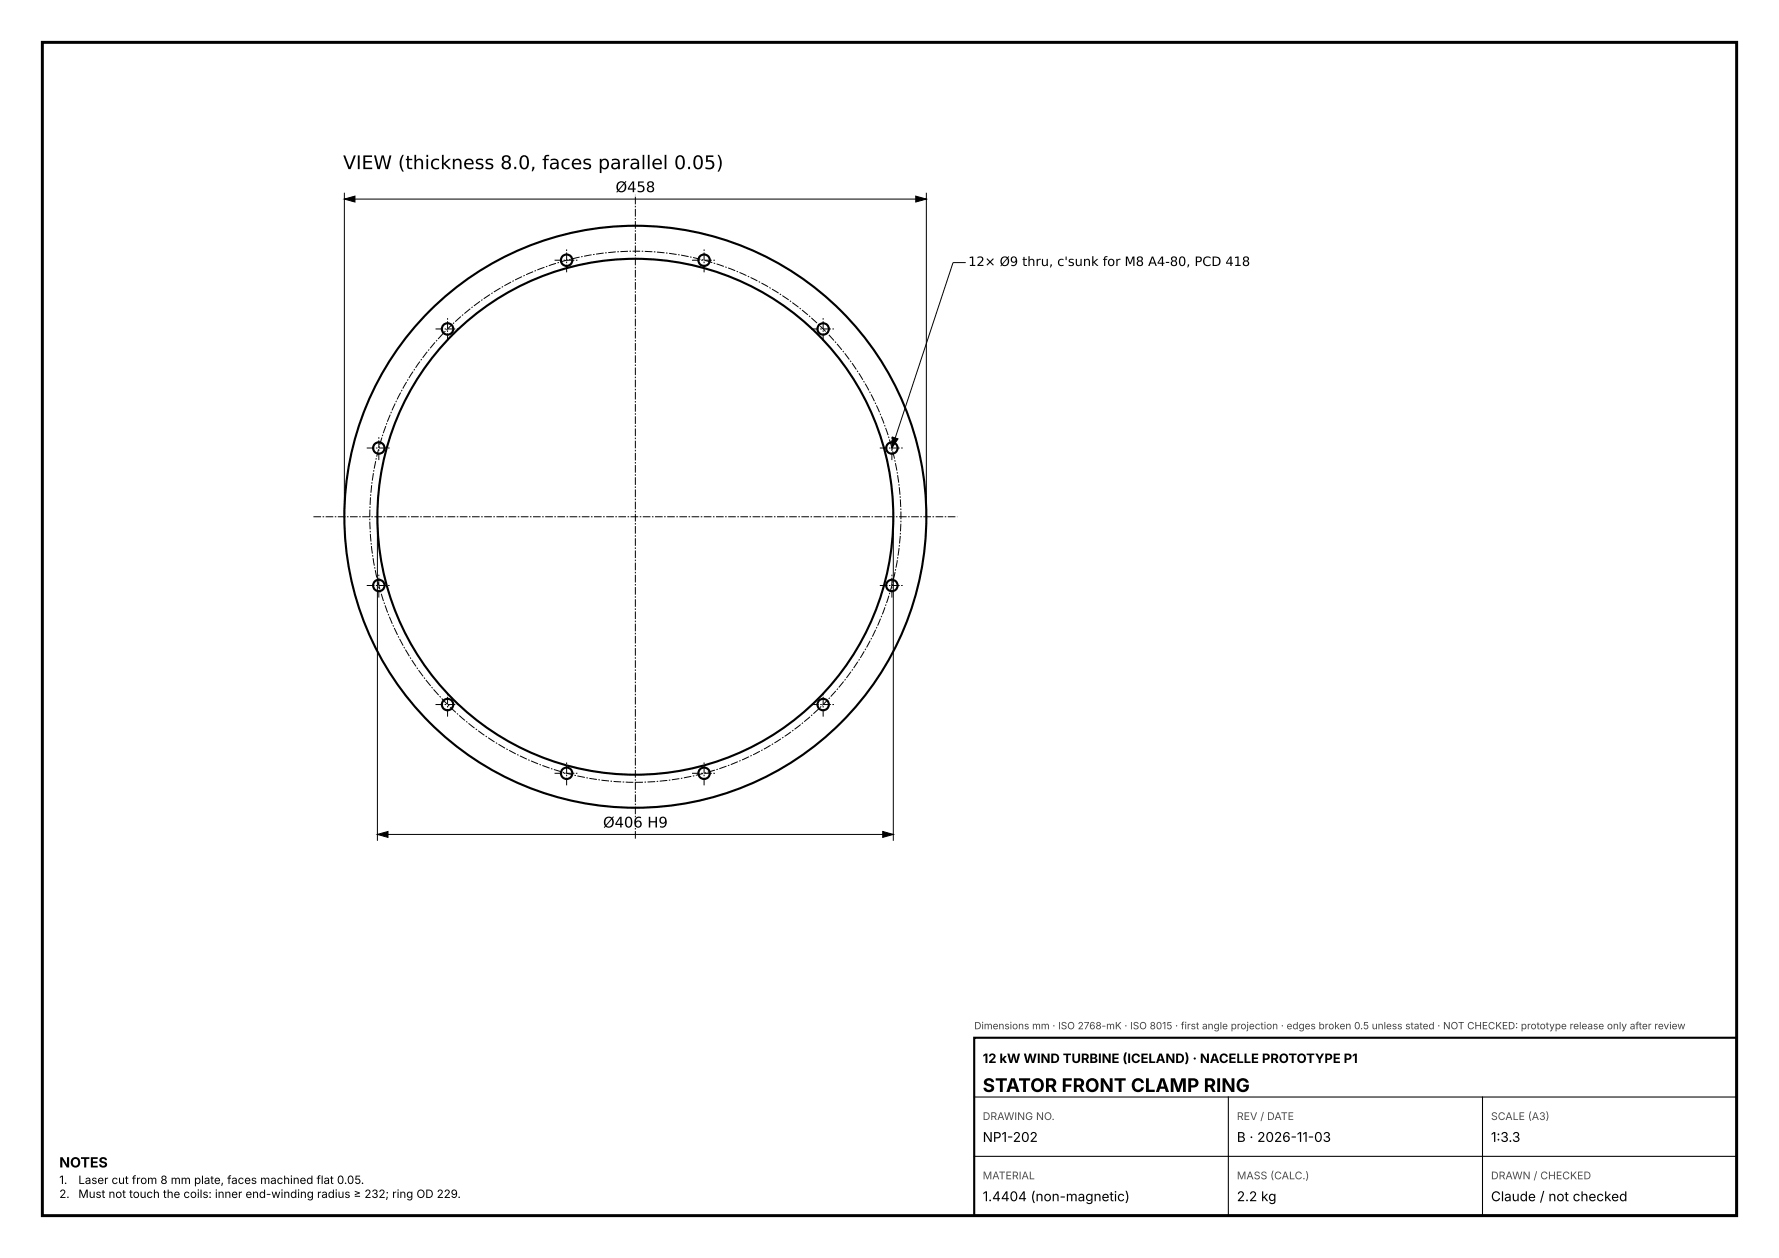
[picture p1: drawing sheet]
<svg xmlns="http://www.w3.org/2000/svg" width="420mm" height="297mm" viewBox="0 0 420 297" stroke-linecap="round" stroke-linejoin="round" font-family="sans-serif">
<defs><g id="words">
<g font-size="4.4">
<text x="81" y="39.9">VIEW (thickness 8.0, faces parallel 0.05)</text>
<text x="232" y="257.8">STATOR FRONT CLAMP RING</text>
</g>
<g font-size="3.5">
<text x="145.3" y="45.4">Ø458</text>
<text x="142.4" y="195.4">Ø406 H9</text>
</g>
<text font-size="3.3" x="14" y="275.6">NOTES</text>
<g font-size="3.2">
<text x="232" y="269.6">NP1-202</text>
<text x="292" y="269.6">B · 2026-11-03</text>
<text x="352" y="269.6">1:3.3</text>
<text x="232" y="283.6">1.4404 (non-magnetic)</text>
<text x="292" y="283.6">2.2 kg</text>
<text x="352" y="283.6">Claude / not checked</text>
</g>
<g font-size="3.1">
<text x="228.6" y="62.8">12× Ø9 thru, c'sunk for M8 A4-80, PCD 418</text>
<text x="232" y="251">12 kW WIND TURBINE (ICELAND) · NACELLE PROTOTYPE P1</text>
</g>
<g font-size="2.7">
<text x="14" y="279.5">1.</text>
<text x="18.5" y="279.5">Laser cut from 8 mm plate, faces machined flat 0.05.</text>
<text x="14" y="282.8">2.</text>
<text x="18.5" y="282.8">Must not touch the coils: inner end-winding radius ≥ 232; ring OD 229.</text>
</g>
<g font-size="2.5" fill="#4d4d4d">
<text x="232" y="264.4">DRAWING NO.</text>
<text x="292" y="264.4">REV / DATE</text>
<text x="352" y="264.4">SCALE (A3)</text>
<text x="232" y="278.4">MATERIAL</text>
<text x="292" y="278.4">MASS (CALC.)</text>
<text x="352" y="278.4">DRAWN / CHECKED</text>
</g>
<text font-size="2.4" fill="#404040" x="230" y="243">Dimensions mm · ISO 2768-mK · ISO 8015 · first angle projection · edges broken 0.5 unless stated · NOT CHECKED: prototype release only after review</text>
</g></defs>
<path d="M10 10h400v277h-400z" fill="none" stroke="#000" stroke-width=".7" stroke-linecap="butt"/>
<g fill="none" stroke="#000" stroke-width=".5">
<path d="M230 245h180v42h-180z"/>
<circle cx="105.7" cy="77.7" r="1.35"/>
<circle cx="133.8" cy="61.4" r="1.35"/>
<circle cx="166.2" cy="61.4" r="1.35"/>
<circle cx="194.3" cy="77.7" r="1.35"/>
<circle cx="89.4" cy="105.8" r="1.35"/>
<circle cx="210.6" cy="105.8" r="1.35"/>
<circle cx="89.4" cy="138.2" r="1.35"/>
<circle cx="150" cy="122" r="68.7"/>
<circle cx="150" cy="122" r="60.9"/>
<circle cx="210.6" cy="138.2" r="1.35"/>
<circle cx="105.7" cy="166.3" r="1.35"/>
<circle cx="194.3" cy="166.3" r="1.35"/>
<circle cx="133.8" cy="182.6" r="1.35"/>
<circle cx="166.2" cy="182.6" r="1.35"/>
</g>
<g fill="none" stroke="#000" stroke-width=".24" stroke-dasharray="1.8 .4 .4 .4" stroke-linecap="butt">
<path d="M102.8 77.7h5.7M130.9 61.4h5.7M133.8 64.3v-5.7M163.4 61.4h5.7M166.2 64.3v-5.7M191.5 77.7h5.7M105.7 80.5v-5.7M194.3 80.5v-5.7M86.6 105.8h5.7M89.4 108.6v-5.7M207.7 105.8h5.7M210.6 108.6v-5.7"/>
<path d="M74 122h152M86.6 138.2h5.7M207.7 138.2h5.7M89.4 141.1v-5.7M210.6 141.1v-5.7M102.8 166.3h5.7M105.7 169.2v-5.7M191.5 166.3h5.7M194.3 169.2v-5.7M130.9 182.6h5.7M133.8 185.4v-5.7M150 198v-152"/>
<path d="M163.4 182.6h5.7M166.2 185.4v-5.7"/>
<circle cx="150" cy="122" r="62.7"/>
</g>
<path d="M81.3 47l2.5-.7v1.4zM216.2 46.3l2.5 .7-2.5 .7zM210.7 103.2l1.3 .4-1.4 2.2zM89.1 197l2.5-.7v1.4zM208.4 196.3l2.5 .7-2.5 .7z" fill="#000" stroke="#000" stroke-width=".24"/>
<path d="M81.3 45.5v76.5M81.3 47h137.4M218.7 45.5v76.5M228 62h-3l-14.4 43.8M89.1 122v76.5M210.9 122v76.5M89.1 197h121.8" fill="none" stroke="#000" stroke-width=".24"/>
<path d="M230 259h180M290 259v28M350 259v28M230 273h180" fill="none" stroke="#000" stroke-width=".25"/>
<use href="#words"/>
</svg>
